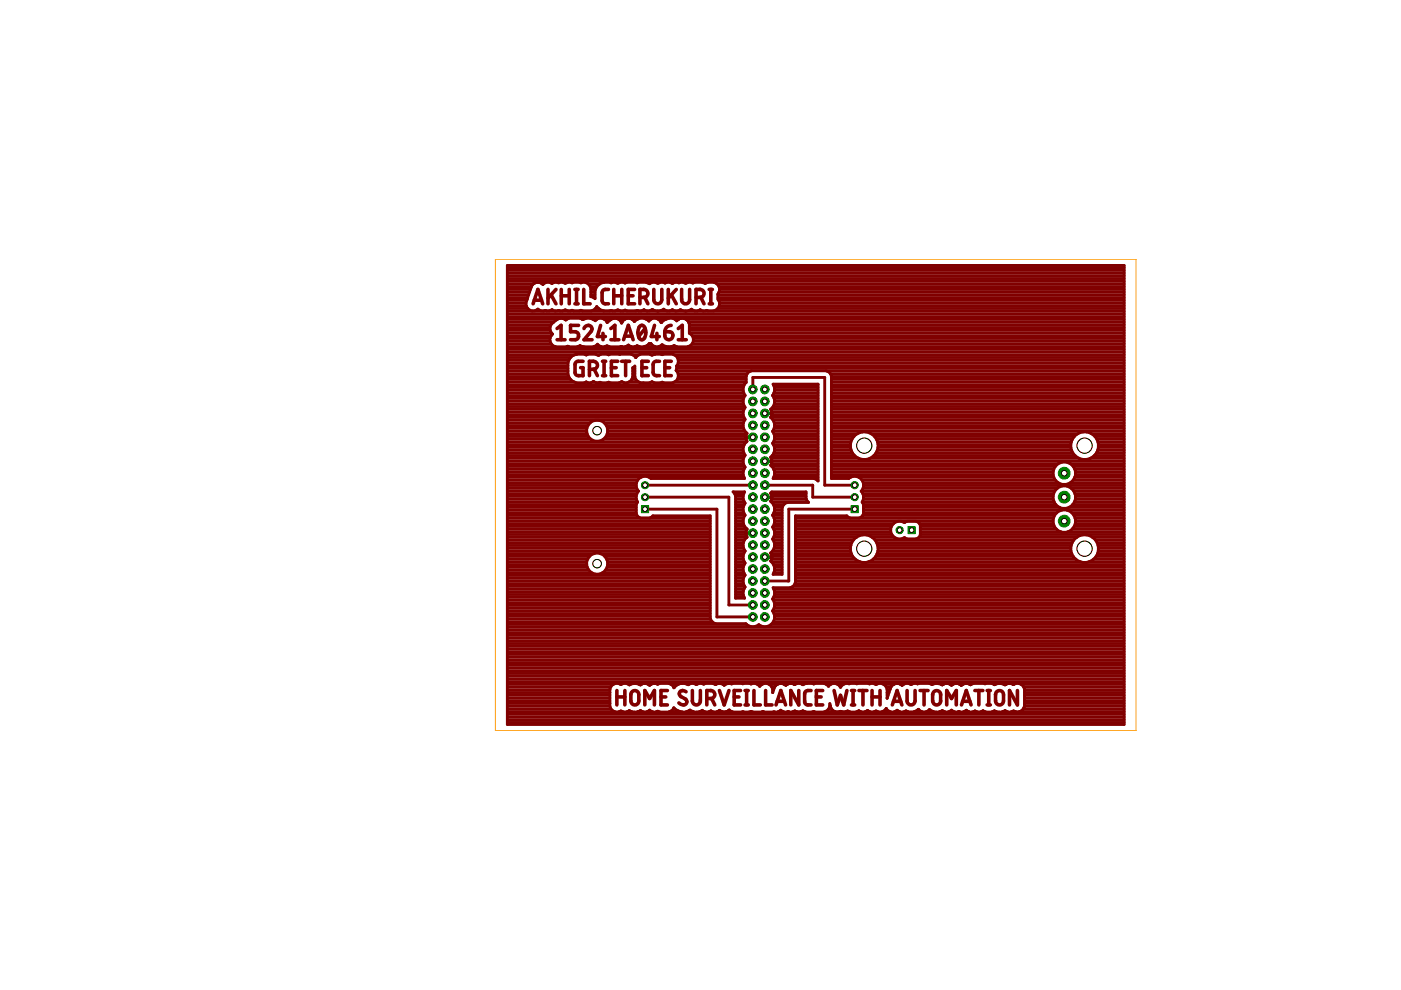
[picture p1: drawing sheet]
<svg xmlns="http://www.w3.org/2000/svg" width="297mm" height="210mm" viewBox="0 0 297 210" stroke-linecap="round" stroke-linejoin="round" font-family="sans-serif">
<g fill="none" stroke="#800000" stroke-width=".76">
<path d="M113 64.4l1-3 1.1 3M113.3 63.6h1.5M116.2 61.4v3M116.9 62.5l1 1.9M117.9 61.4l-1.7 1.8M118.1 69.7l.9-.7v3M118.1 72h1.7M119 61.4v3M119 62.7h1.7M120.7 61.4v3M121.9 64.4h.7M121.9 61.4h.7"/>
<path d="M122.2 61.4v3M122.7 69h-1.7v1.3h1a.86 .86 0 0 1 .7 .9 .86 .86 0 0 1-.7 .8h-1M123.6 76.6h-1.2l-.5 .5v2.1l.3 .3 1.4 .2v-1.7h-.5M123.8 61.4v3h1.3M123.8 69.7a.83 .83 0 0 1 1.2-.7 .83 .83 0 0 1 .3 1.3l-1.5 1.7h1.7M125 78.3a1.51 1.51 0 0 0 1.4-.3 .83 .83 0 0 0 .2-.9 .83 .83 0 0 0-.8-.5h-.8v3.1M126 78.3l.7 1.4M127.3 69l-.6 2.4h1.7M127.7 79.7h.7M127.7 76.6h.7M127.8 70.7v1.3M128.1 76.6v3.1"/>
<path d="M129 61.4a1.19 1.19 0 0 0-1.2 .2l-.1 .4v1.9l.4 .5h.9M129.5 72h1.7M129.5 69.7l.9-.7v3M129.6 78h1M130.1 62.7h1.7M130.1 61.4v3M131 76.6h-1.4v3.1h1.4M131.8 76.6h1.7M131.8 61.4v3M132.2 72l1-3 1 3M132.5 71.3h1.5M132.7 76.6v3.1"/>
<path d="M133.2 62.7h1M134.6 61.4h-1.4v3h1.4M135.6 69.2a.7 .7 0 0 1 .8-.2 .7 .7 0 0 1 .4 .8 1.97 1.97 0 0 1-.5 2.2h-.2a1.43 1.43 0 0 1-.8-1.9zM135.7 63.1h.8a.85 .85 0 0 0 .9-.9 .85 .85 0 0 0-.9-.8h-.8v3M136.1 78h1M136.7 63.1l.7 1.3M136.8 69.7l-1.4 1.7M137.5 76.6h-1.4v3.1h1.4M138.6 61.4v2.2a.85 .85 0 0 0 .9 .8 .85 .85 0 0 0 .8-.8v-2.2M138.8 69l-.7 2.4h1.7M139.3 70.7v1.3M139.8 76.6h-.9l-.4 .5v1.9l.1 .4a1.19 1.19 0 0 0 1.2 .3"/>
<path d="M140.9 70.3h1.1a.85 .85 0 0 1 .7 1 .85 .85 0 0 1-.9 .7 .85 .85 0 0 1-.9-.8zM141 78h1M141.7 61.4v3M142.3 69l-.6 .1-.5 .4-.3 .8M142.3 76.6h-1.3v3.1h1.3M142.4 62.5l1 1.9M143.4 61.4l-1.7 1.8M143.8 72h1.7M143.8 69.7l.9-.7v3M144.5 61.4v2.2a.85 .85 0 0 0 .9 .8 .85 .85 0 0 0 .8-.8v-2.2M147.6 63.1h.8a.85 .85 0 0 0 .9-.9 .85 .85 0 0 0-.9-.8h-.8v3M148.6 63.1l.7 1.3"/>
<path d="M150.4 64.4h.6M150.4 61.4h.6M150.7 61.4v3M130.8 146.4v3.1M130.8 147.8h1.7M132.5 146.4v3.1M134 146.6a.84 .84 0 0 1 1-.1 .84 .84 0 0 1 .4 .8v1.3a.85 .85 0 0 1-.8 .9 .85 .85 0 0 1-.8-.9v-1.3zM136.7 149.5v-3.1l1 1.7 1-1.7v3.1M140.1 147.8h1.1M141.5 146.4h-1.4v3.1h1.4M145.5 146.7a.79 .79 0 0 0-1-.3 .79 .79 0 0 0-.4 .9l.3 .4 .9 .5a.73 .73 0 0 1 .2 1 .73 .73 0 0 1-1.1 .2l-.5-.4M146.8 146.4v2.2a.85 .85 0 0 0 .8 .9 .85 .85 0 0 0 .9-.9v-2.2"/>
<path d="M149.9 148.1h.8a.85 .85 0 0 0 .9-.8 .85 .85 0 0 0-.9-.9h-.8v3.1M150.9 148.1l.7 1.4M152.5 146.4l1 3.1 1.1-3.1M155.7 147.8h1M157 146.4h-1.3v3.1h1.3M158 149.5h.6M158 146.4h.6M158.3 146.4v3.1M159.9 146.4v3.1h1.3M162.3 146.4v3.1h1.4M164.5 149.5l1-3.1 1.1 3.1M164.8 148.7h1.5"/>
<path d="M169.4 146.4v3.1l-1.7-3.1v3.1M172 146.4a1.19 1.19 0 0 0-1.3 .3l-.1 .4v1.9l.5 .4 .9 .1M173.1 147.8h1M174.4 146.4h-1.3v3.1h1.3M176.8 146.4l.7 3.1 .7-2.1 .7 2.1 .7-3.1M180.5 149.5h.7M180.5 146.4h.7M180.9 146.4v3.1M182.1 146.4h1.7M183 146.4v3.1M184.9 147.8h1.7M184.9 146.4v3.1"/>
<path d="M186.6 146.4v3.1M189.2 149.5l1-3.1 1 3.1M189.4 148.7h1.6M192.3 146.4v2.2a.85 .85 0 0 0 .9 .9 .85 .85 0 0 0 .8-.9v-2.2M195.1 146.4h1.7M195.9 146.4v3.1M198 146.6a.84 .84 0 0 1 .9-.1 .84 .84 0 0 1 .5 .8v1.3a.85 .85 0 0 1-.8 .9 .85 .85 0 0 1-.9-.9v-1.3zM200.7 149.5v-3.1l1 1.7 1.1-1.7v3.1M203.9 149.5l1-3.1 1 3.1M204.1 148.7h1.5M206.7 146.4h1.7M207.5 146.4v3.1"/>
<path d="M209.3 149.5h.7M209.3 146.4h.7M209.6 146.4v3.1M211.4 146.6a.84 .84 0 0 1 .9-.1 .84 .84 0 0 1 .5 .8v1.3a.85 .85 0 0 1-.9 .9 .85 .85 0 0 1-.8-.9v-1.3zM215.7 146.4v3.1l-1.7-3.1v3.1"/>
</g>
<g fill="none" stroke="#800000" stroke-width=".61">
<path d="M107.6 56.3h130.7v97.3h-130.7zM107.6 59.6h130.7M107.6 59.1h130.7M107.6 58.5h130.7M107.6 57.9h130.7M107.6 57.3h130.7M107.6 56.7h130.7M128 59.9h.1M107.6 60.2h5.5M107.6 67.7h10.5M107.6 72.9h9.3M107.6 79.8h13"/>
<path d="M107.6 79.3h12.8M107.6 78.7h12.8M107.6 78.1h12.8M107.6 77.5h12.8M107.6 76.9h12.8M107.6 76.4h13M107.6 75.8h13.4M107.6 75.2h14.3M107.6 74.6h130.7M107.6 74.1h130.7M107.6 73.5h10.1M107.6 72.3h9"/>
<path d="M107.6 71.8h9M107.6 71.2h9.2M107.6 70.6h9.3M107.6 70h9M107.6 69.4h9M107.6 68.9h9.2M107.6 68.3h9.8M107.6 67.1h130.7M107.6 66.5h130.7M107.6 66h130.7M107.6 65.4h4.3M107.6 64.8h3.9"/>
<path d="M107.6 64.2h3.9M107.6 63.7h4.1M107.6 63.1h4.3M107.6 62.5h4.5M107.6 61.9h4.7M107.6 61.4h4.9M107.6 60.8h5M111.5 64.2v.6M111.5 64.8a1.51 1.51 0 0 0 2.5 .7 1.37 1.37 0 0 0 1.6 .3l.9 .1 .5-.2M115 60.2h.2M115.1 60.3a1.51 1.51 0 0 0-2.5 .8l-1.1 3.1M115.1 60.3h.1"/>
<path d="M116.6 72.3l.6 1 .6 .2h2.3l.3-.1 .2 .1h1.8l.6-.2M116.8 71.2l-.2 .5v.6M117 60.1a1.44 1.44 0 0 0-1.9 .2M117 60.1l.5-.2h.6l.3 .1 .9-.1 .5 .2 .6-.2 .9 .1 1.6-.1 .3 .1a1.47 1.47 0 0 1 2.1 1.1v1.8l.9 .4v-1.7l.3-.8M117 60.1h.1M117.1 65.7h-.1M118.1 67.7l.7-.2 1 .2M118.1 67.7a2.35 2.35 0 0 0-1.5 2.1l.2 .6 .4 .4-.4 .4M119.8 67.7h.3M119.8 67.7l.2 .2 .1-.2M120.1 67.7l.5-.2h2.4l.5 .2M120.2 73.5h.4"/>
<path d="M120.7 76.1h.1M120.7 76.1l-.3 .7v2.6l.3 .8M121.3 75.4h.1M121.3 75.4l-.6 .7M122.3 75.1h.1M122.5 73.5h.9M123 73.3h.1M123.5 67.7h.2M123.5 67.7h.1M123.6 67.7h.1M124.2 75.2h.2M124.7 60.2h2.4"/>
<path d="M125.1 60.8h1.4M125.3 62.5h.9M125.3 61.9h.9M125.3 61.4h1M125.8 67.7h.8M125.8 67.7l-.7-.2h-.7l-.8 .2M125.8 67.7l.4 .3a1.47 1.47 0 0 1 2.5 .4l.8-.7M125.8 63.1h.4M125.9 73.5h1.5M126.3 65.4h.6M126.5 60.8h.1M126.6 75.2h.6"/>
<path d="M126.9 75.3l-.7-.2h-1.5l-.4 .2-.4-.2h-1.7l-.9 .3M126.9 75.3v.1M127.1 65.6l-.6-.6-.5 .7-.6 .2h-1.9l-.3-.1-.3 .1-1.6-.1-.9 .1-.6-.2-.5 .2-.9-.1a1.32 1.32 0 0 1-1.3-.1M127.1 65.6l.8 .3h2.6l.5-.2 .5 .2 1-.2 .4 .2h3.1l.5-.2M127.1 60.2l-.6 .6M127.1 65.6h.1M128.1 67.7h1.4M128.3 73.5h.8M128.7 68.3h.1M129 75.2h.1M129 75.2l-1.6-.1-.5 .2M129 75.2l.3-.1h4.5l.6 .2 .4 .5"/>
<path d="M129.5 67.7a1.59 1.59 0 0 1 2.2 .6M131.2 67.7h1.2M131.6 73.5h.2M131.7 68.3h.2M132.7 73.5h1.1M134 67.7h1.1M134.1 75.2h1.4M134.2 79.8h.4M134.2 79.3h.4M134.2 78.7h.4M134.2 78.1h.4M134.6 73.5h1"/>
<path d="M134.8 75.8h.1M134.8 75.8l.5-.5 .5-.2h2l.4 .2 .5-.2h3.9a1.58 1.58 0 0 1 .9 2.6l-.2 .8a1.52 1.52 0 0 1-.7 2.7h-1.9l-.3-.2-1.7 .2-.5-.3-.4 .3h-2l-.5-.3-.5-.4-.2-.6v-2.3l-.4 .4v1.9a1.51 1.51 0 0 1-2.4 1l-.5 .3-4.1-.2a1.51 1.51 0 0 1-1.4-.1l-.5 .3-1-.2M134.8 67.8l-.3 .4a1.51 1.51 0 0 0-1.5-.7 1.51 1.51 0 0 0-1.2 1l-.1-.2M134.8 67.8l.8-.3h.9l.9 .3M134.8 67.8h.1M136.5 65.7h.1M136.5 65.7a1.47 1.47 0 0 0 1.8-.1l.3 .2M136.6 73.5h2.3M137 67.7h1M137.4 73.2l-.9 .3h-.9l-.5-.2a1.78 1.78 0 0 1-1.9-.1l-.6 .3-.6 .1-2.8-.1-.5-.2a1.47 1.47 0 0 1-2-.3l-.9 .5-2.2 .1-.6-.3M137.4 73.2h.1M137.4 67.8l.2 .3a1.48 1.48 0 0 1 2.6 .3l.1-.1"/>
<path d="M137.4 67.8h.1M137.6 72.9h.4a1.5 1.5 0 0 0 2.4 .2l.6 .3M137.8 72.9l-.4 .3M137.9 72.9h.1M138 75.2h.5M138.6 65.8h.1M138.6 65.8l.9 .2M138.9 75.1h.1M139.5 66h.1M139.6 67.7h1.6M139.7 73.5h1.7M140.1 68.3h.2"/>
<path d="M140.3 65.8h.1M140.3 65.8l-.8 .2M140.3 68.3h.1M141 67.8h.1M141 73.4h.1M141 73.4l.8 .2M141 67.8l-.7 .5M141.8 73.6h.1M142.3 73.5h1.1M142.6 65.7a1.46 1.46 0 0 1-1.9-.1l-.4 .2M142.6 60.1h.1M142.6 65.7h.1"/>
<path d="M142.6 65.7a1.4 1.4 0 0 0 1.7-.1l.2 .2M142.6 60.1l-.6-.2-1 .1-1-.1-.5 .2a1.45 1.45 0 0 0-1.8 .1l-.8-.3h-1.5l-.3 .1-.2-.1h-2l-.4 .1-1-.1-.5 .2-.5-.2-.9 .1-1.7-.1-.8 .3M142.6 60.1l.4-.2h.6l.4 .1 .8-.1 .6 .2 .5-.2 1 .1 .4-.1h1.5l.7 .2M142.6 73.4h.1M142.6 73.4l-.8 .2M142.9 75.2h95.4M143.2 67.7h.6M143.2 67.7l-.6-.2h-.7l-.9 .3M143.2 67.7l.3 .3 .3-.3M143.5 78.7h15.7M143.5 78.1h94.8M143.5 77.5h94.8"/>
<path d="M143.6 75.8h94.7M143.8 79.3h14.6M143.8 76.9h94.5M143.8 67.7l.7-.2 1 .2M143.8 79.8h14.4M143.8 76.4h94.5M144.5 65.8h.1M144.5 65.8l.9 .2M145.4 66h.1M145.5 67.7h92.8M145.5 67.7l.5 .6M145.9 73.5h92.4"/>
<path d="M146 68.3l.2 .6M146 68.3h92.3M146.2 70.6h92.1M146.2 70h92.1M146.2 69.4h92.1M146.2 68.9v1.8l.6 .5M146.2 65.8h.1M146.2 65.8l-.8 .2M146.2 68.9h92.1M146.7 72.9h91.6M146.8 72.9l-.5 .4-.5 .2h-2.3l-.6-.2-.3 .1M146.8 71.2l.2 .5v.6"/>
<path d="M146.8 71.2h91.5M147 72.3l-.2 .6M147 72.3h91.3M147 71.8h91.3M148.4 65.7a1.46 1.46 0 0 1-1.8-.1l-.4 .2M148.4 65.7h.1M149.5 60.1l.6-.2h1.2a1.52 1.52 0 0 1 .9 2.4v1.2a1.5 1.5 0 0 1-.9 2.4l-1.5-.1a1.32 1.32 0 0 1-1.4-.1M149.5 60.1h.1M152 60.2h86.3M152.2 65.4h86.1M152.2 63.1h86.1M152.2 62.5h86.1"/>
<path d="M152.4 63.7h85.9M152.4 61.9h85.9M152.4 60.8h85.9M152.5 64.8h85.8M152.5 64.2h85.8M152.5 61.4h85.8M175.3 78.7h63M176.1 79.3h62.2M176.3 79.8h62M107.6 99.5h50.2M107.6 98.9h50.2M107.6 98.3h50"/>
<path d="M107.6 97.7h50M107.6 97.2h50M107.6 96.6h50.3M107.6 96h50.1M107.6 95.4h50M107.6 94.8h50M107.6 94.3h50.2M107.6 93.7h50.7M107.6 93.1h17.7M107.6 92.5h17.1M107.6 92h16.9M107.6 91.4h16.8"/>
<path d="M107.6 90.8h16.8M107.6 90.2h17.1M107.6 89.7h17.5M107.6 89.1h50.3M107.6 88.5h50.2M107.6 87.9h50M107.6 87.4h50M107.6 86.8h50.2M107.6 86.2h50.2M107.6 85.6h50M107.6 85h50M107.6 84.5h50.1"/>
<path d="M107.6 83.9h50.3M107.6 83.3h50.1M107.6 82.7h50M107.6 82.1h50M107.6 81.6h50.2M107.6 81h14.2M107.6 80.4h13.4M120.7 80.2h.1M120.7 80.2l.6 .6M121.3 80.8l.9 .4h1.7l.4-.2M121.3 80.8h.1M124.3 81h.1"/>
<path d="M125.6 81h.4M128 93.1h30.2M128.1 89.7h29.5M128.5 92.5h29.6M128.6 90.2h29M128.7 92h29.6M128.8 90.8h28.8M128.8 91.4h29.1M131.7 81h.3M133.3 81h2.1M134 80.4h.8M138.1 81h.2"/>
<path d="M143 81h15.2M143.6 80.4h14.6M157.6 94.8v.9l.4 .8a1.97 1.97 0 0 0 0 2.6 1.99 1.99 0 0 0-.1 2.4h-19.9a1.87 1.87 0 0 0-2.6 0 1.87 1.87 0 0 0 0 2.6 1.85 1.85 0 0 0-.2 2.4l-.3 .5M157.6 82.1l.3-.7 .3-.3v-1.4l.2-.5 .4-.4 .5-.2h15.8l.6 .2 .4 .4 .2 .5v21.8h3.7a1.87 1.87 0 0 1 2.6 0 1.87 1.87 0 0 1 0 2.6 1.85 1.85 0 0 1 .2 2.4l.3 .5M157.6 82.1v.9l.4 .8a1.95 1.95 0 0 0 0 2.6 1.95 1.95 0 0 0 0 2.5 1.98 1.98 0 0 0-.1 2.5M157.9 91.4l.5 .5a1.45 1.45 0 0 0 0 1.7l-.5 .5-.3 .7M158.1 92.7h1.5M159.6 82.6v-2.6h15.3v22.9h6.3M159.6 92.7h.1M162.2 97.8h1.5M162.2 87.7h.1M162.2 97.8h.1"/>
<path d="M162.2 87.7h1.5M163.4 88.5a2.08 2.08 0 0 1 .5 2.9M163.4 88.5h10M163.4 86.8h10M163.5 97.2h9.9M163.6 98.3h9.8M163.6 98.9h9.8M163.6 87.9h9.8M163.6 87.4h9.8M163.7 97.7h9.7M163.7 96.6h9.7M163.9 83.9h9.5"/>
<path d="M163.9 91.4h9.5M163.9 91.4l-.1 .1 .4 .8v.8M163.9 89.1h9.5M163.9 86.2h9.5M164 94.3h9.4M164 93.7h9.4M164 81.6h9.4M164 99.5h9.4M164.1 96h9.3M164.1 92h9.3M164.1 83.3h9.3M164.1 90.8h9.3"/>
<path d="M164.1 84.5h9.3M164.2 89.7h9.2M164.2 85.6h9.2M164.2 82.1v.9l-.4 .8a2.24 2.24 0 0 1-.4 3.1 1.47 1.47 0 0 1 0 1.6M164.2 82.1l-.3-.7h9.5v20.6l-.8-.5h-8.7a2.25 2.25 0 0 0-.5-2.9 1.47 1.47 0 0 0 0-1.7l.5-.5 .3-.7v-.9M164.2 93.1l-.4 .9 .4 .8M164.2 95.4h9.2M164.2 94.8h9.2M164.2 93.1h9.2M164.2 92.5h9.2M164.2 90.2h9.2M164.2 85h9.2"/>
<path d="M164.2 82.7h9.2M164.2 82.1h9.2M176.3 99.5h47.1M176.3 98.9h47.4M176.3 98.3h48M176.3 97.7h62M176.3 97.2h5.7M176.3 96.6h4.9M176.3 96h4.4M176.3 95.4h4.2M176.3 94.8h4M176.3 94.3h4"/>
<path d="M176.3 93.7h4.1M176.3 93.1h4.4M176.3 92.5h4.8M176.3 92h5.5M176.3 91.4h62M176.3 90.8h62M176.3 90.2h62M176.3 89.7h62M176.3 89.1h62M176.3 88.5h62M176.3 87.9h62M176.3 87.4h62"/>
<path d="M176.3 86.8h62M176.3 86.2h62M176.3 85.6h62M176.3 85h62M176.3 84.5h62M176.3 83.9h62M176.3 83.3h62M176.3 82.7h62M176.3 82.1h62M176.3 81.6h62M176.3 81h62M176.3 80.4h62"/>
<path d="M184.5 97.2h44.2M184.7 92h43.8M185.3 96.6h42.6M185.4 92.5h42.4M185.7 96h41.8M185.8 93.1h41.6M186 95.4h41.2M186.1 93.7h41.1M186.2 94.8h40.8M186.2 94.3h40.8M224.3 98.3a2.41 2.41 0 0 0-.7 3.4 2.41 2.41 0 0 0 3.4 .6M224.3 98.3l.9-.3h.9l.9 .3"/>
<path d="M226.9 98.3h11.4M227 98.3a2.41 2.41 0 0 1 0 4M227.5 98.9h10.8M227.9 99.5h10.4M231.2 97.2h7.1M231.4 92h6.9M232 96.6h6.3M232.1 92.5h6.2M232.5 96h5.8M232.5 93.1h5.8M232.7 95.4h5.6M232.8 93.7h5.5"/>
<path d="M232.9 94.8h5.4M232.9 94.3h5.4M107.6 108.1h27.3M107.6 119.7h16.8M107.6 119.1h16.8M107.6 118.5h17M107.6 118h17.4M107.6 117.4h18.3M107.6 116.8h43M107.6 116.2h43M107.6 115.7h43M107.6 115.1h43"/>
<path d="M107.6 114.5h43M107.6 113.9h43M107.6 113.3h43M107.6 112.8h43M107.6 112.2h43M107.6 111.6h43M107.6 111h43M107.6 110.4h43M107.6 109.9h43M107.6 109.3h27.4M107.6 108.7h27.3M107.6 107.6h27.3"/>
<path d="M107.6 107h27.3M107.6 106.4h27.5M107.6 105.8h27.3M107.6 105.2h27.3M107.6 104.7h27.4M107.6 104.1h27.7M107.6 103.5h27.4M107.6 102.9h27.3M107.6 102.4h27.4M107.6 101.8h27.6M107.6 101.2h28.3M107.6 100.6h50"/>
<path d="M107.6 100.1h50M127.3 117.4h23.3M128.2 118h22.4M128.6 118.5h22M128.8 119.7h21.8M128.8 119.1h21.8M134.9 107v1.9l.2 .4 .7 .5h1.9l.7-.4h12.2v21.7l.2 .5 .4 .4 .5 .2h6.4a1.96 1.96 0 0 0 2.8 .2 2.07 2.07 0 0 0 2.7-.1 2.07 2.07 0 0 0 .2-2.8 2.05 2.05 0 0 0 0-2.5 2.04 2.04 0 0 0 .1-2.4h3.6l.5-.2 .4-.4 .3-.5v-14.1h10.8l.7 .4h2l.7-.5 .2-.4v-1.9M136.8 105.4h17.7v22.9h5.1M136.8 102.9h22.8M136.8 107.9h15.2v22.9h7.6M137.6 101.2h20.2M155.8 104.7h1.9"/>
<path d="M156 108.1h1.6M156 119.7h1.8M156 119.1h1.8M156 118.5h1.6M156 118h1.6M156 117.4h1.7M156 116.8h1.9M156 116.2h1.7M156 115.7h1.6M156 115.1h1.6M156 114.5h1.8M156 113.9h2.4"/>
<path d="M156 113.3h2.2M156 112.8h2.1M156 112.2h2.4M156 111.6h1.9M156 111h1.6M156 110.4h1.6M156 109.9h1.6M156 109.3h1.9M156 108.7h1.7M156 107.6h1.6M156 107h1.8M156 106.4h1.8"/>
<path d="M156 105.8h1.6M156 105.2h1.6M157.6 105.8v-.8l.3-.7h-2.5l.6 .8v21.7h1.9a1.95 1.95 0 0 1 .1-2.3 2 2 0 0 1-.1-2.5M157.6 107.5v.9l.4 .8a2.01 2.01 0 0 0 .4 3M157.6 105.8l.4 .9-.4 .8M157.6 118.5l.4 .9-.4 .8M158.1 113l1.5 .1M158.4 113.9a2.02 2.02 0 0 0-.4 2.9l-.4 .9v.8M158.4 112.2l-.3 .7 .3 1M162.2 105.4h.1M162.2 105.4h1.5M162.2 102.9h10.1v2.5h8.9"/>
<path d="M163.4 117.3a1.47 1.47 0 0 1 0 1.7l.5 .5 .3 .7M163.5 117.4h2.3M163.5 104.7h7.4M163.5 106.4h7.8M163.5 119.1h2.3M163.6 118.5h2.2M163.6 105.8h7.3M163.7 118.1h-1.5M163.7 118h2.1M163.7 105.2h7.2M163.8 116.8h2M163.9 109.3h1.9"/>
<path d="M163.9 114.5h1.9M163.9 111.6h1.9M164 107h2.2M164 119.7h1.8M164 113.9h1.8M164 101.2h9.4M164 112.2h1.8M164.1 108.7h1.7M164.1 116.2h1.7M164.1 109.9h1.7M164.2 115.1h1.6M164.2 111h1.6"/>
<path d="M164.2 107.5v.9l-.4 .8a2.05 2.05 0 0 1 0 2.6 2.05 2.05 0 0 1 0 2.5 2.24 2.24 0 0 1-.4 3M164.2 107.5l-.3-.7-.5-.5a1.45 1.45 0 0 0 0-1.7l.2-.3h7.3v1.4l.5 .8h-4.4l-.6 .2-.4 .4-.2 .6v14.1h-1.9l.3-.7v-.9M164.2 108.1h1.6M164.2 115.7h1.6M164.2 113.3h1.6M164.2 112.8h1.6M164.2 110.4h1.6M164.2 107.6h1.7M164.2 100.6h9.2M164.2 100.1h9.2M168.7 119.7h69.6M168.7 119.1h13.6"/>
<path d="M168.7 118.5h12.6M168.7 118h12.1M168.7 117.4h11.8M168.7 116.8h11.6M168.7 116.2h11.6M168.7 115.7h11.7M168.7 115.1h11.9M168.7 114.5h12.3M168.7 113.9h12.9M168.7 113.3h20.4M168.7 112.8h20.1M168.7 112.2h20.1"/>
<path d="M168.7 111.6h20.3M168.7 111h20.8M168.7 110.4h54.6M168.7 109.9h54.7M173.2 101.8h.2M176.3 101.2h4M176.3 100.6h47M176.3 100.1h47M181.2 107.9h-14v15.3h-5M182.1 101.2h41.3M182.6 104.1h41M182.8 101.8h41"/>
<path d="M182.8 106.4h40.7M182.9 109.3h40.7M182.9 104.7h40.5M183 103.5h41.2M183 102.4h41.3M183 105.8h40.3M183.1 108.1h55.2M183.1 108.7h41M183.1 107.6h41.5M183.1 107h40.8M183.1 105.2h40.2M183.1 102.9h55.2"/>
<path d="M184.1 119.1h45M184.9 113.9h4.7M185.2 118.5h42.8M185.5 114.5h42.2M185.7 118h41.8M185.9 115.1h41.4M186 117.4h41.2M186.1 115.7h41M186.1 116.8h41M186.2 116.2h40.8M189.1 111.3a1.9 1.9 0 0 1 2.7-.5l.5-.3h1.9l.4 .2 .5 .7v2l-.5 .7-.4 .2h-1.9l-.5-.3a1.9 1.9 0 0 1-2.4-.3 1.9 1.9 0 0 1-.3-2.4zM194.8 113.9h33.5"/>
<path d="M195 111h28.3M195.1 113.3h43.2M195.1 112.8h29.8M195.1 112.2h28.9M195.1 111.6h28.4M223.3 105.9a2.4 2.4 0 0 0 2.3 1.9 2.4 2.4 0 0 0 2.4-1.9M223.6 104.1l-.3 .8v1M223.6 104.1a2.39 2.39 0 0 1 4 0M225.2 108.1a2.42 2.42 0 0 0-1.6 3.7 2.42 2.42 0 0 0 4.1 0 2.42 2.42 0 0 0-1.6-3.7M226.4 112.8h11.9M226.7 107.6h11.6M226.9 102.4h11.4"/>
<path d="M227.1 103.5h11.2M227.2 108.7h11.1M227.3 112.2h11M227.4 107h10.9M227.5 101.8h10.8M227.6 104.1l.4 .8v1M227.7 104.1h10.6M227.7 109.3h10.6M227.8 111.6h10.5M227.8 106.4h10.5M227.8 101.2h10.5M227.9 104.7h10.4"/>
<path d="M227.9 109.9h10.4M228 111h10.3M228 110.4h10.3M228 105.8h10.3M228 105.2h10.3M228 100.6h10.3M228 100.1h10.3M230.9 119.1h7.4M231.6 113.9h6.7M231.9 118.5h6.4M232.2 114.5h6.1M232.4 118h5.9"/>
<path d="M232.6 115.1h5.7M232.7 117.4h5.6M232.8 115.7h5.5M232.9 116.8h5.4M232.9 116.2h5.4M107.6 139.9h130.7M107.6 139.3h130.7M107.6 138.7h130.7M107.6 138.2h130.7M107.6 137.6h130.7M107.6 137h130.7M107.6 136.4h130.7"/>
<path d="M107.6 135.9h130.7M107.6 135.3h130.7M107.6 134.7h130.7M107.6 134.1h130.7M107.6 133.5h130.7M107.6 133h130.7M107.6 132.4h50.7M107.6 131.8h43.4M107.6 131.2h43M107.6 130.7h43M107.6 130.1h43M107.6 129.5h43"/>
<path d="M107.6 128.9h43M107.6 128.4h43M107.6 127.8h43M107.6 127.2h43M107.6 126.6h43M107.6 126h43M107.6 125.5h43M107.6 124.9h43M107.6 124.3h43M107.6 123.7h43M107.6 123.1h43M107.6 122.6h43"/>
<path d="M107.6 122h43M107.6 121.4h17.8M107.6 120.8h17.2M107.6 120.3h16.9M127.8 121.4h22.8M128.4 120.8h22.2M128.7 120.3h21.9M156 126.6h1.8M156 126h1.6M156 125.5h1.6M156 124.9h1.7M156 124.3h1.9"/>
<path d="M156 123.7h1.6M156 123.1h1.6M156 122.6h1.6M156 122h1.9M156 121.4h1.7M156 120.8h1.6M156 120.3h1.6M157.6 120.2v.9l.4 .8-.1 .1M163.5 132.4h74.8M163.8 129.5h74.5M163.9 127.2h74.4M164 131.8h74.3"/>
<path d="M164 126.6h74.3M164 124.9h74.3M164.1 121.4h1.7M164.1 130.1h74.2M164.1 128.9h74.2M164.2 127.8h74.1M164.2 131.2h74.1M164.2 130.7h74.1M164.2 128.4h74.1M164.2 126h74.1M164.2 125.5h74.1M164.2 120.8h1.6"/>
<path d="M164.2 120.3h1.6M168.1 124.3h70.2M168.6 123.7h69.7M168.7 123.1h69.6M168.7 122.6h69.6M168.7 122h69.6M168.7 121.4h69.6M168.7 120.8h69.6M168.7 120.3h69.6M107.6 150.9h22.7M107.6 145.1h22.4M107.6 153.2h130.7"/>
<path d="M107.6 152.6h130.7M107.6 152h130.7M107.6 151.4h130.7M107.6 150.3h21.9M107.6 149.7h21.7M107.6 149.1h21.7M107.6 148.6h21.7M107.6 148h21.7M107.6 147.4h21.7M107.6 146.8h21.7M107.6 146.3h21.7M107.6 145.7h21.9"/>
<path d="M107.6 144.5h130.7M107.6 144h130.7M107.6 143.4h130.7M107.6 142.8h130.7M107.6 142.2h130.7M107.6 141.6h130.7M107.6 141.1h130.7M107.6 140.5h130.7M129.5 150.3a1.51 1.51 0 0 0 2.1 .4 1.47 1.47 0 0 0 1.8-.1l1.2 .4M131.3 150.9h.7M131.6 145.1h.1M133 150.9h.9"/>
<path d="M133.2 145.1h.4M134.6 151h.1M134.6 144.9l-1.2 .3a1.47 1.47 0 0 0-1.8-.1 1.5 1.5 0 0 0-2.3 1v3.7l.2 .5M134.6 144.9l.8 .1M134.6 144.9h.1M135.3 150.9h.9M135.4 145h.1M135.4 145l.4 .2M135.6 145.1h.4M135.8 145.2l.4-.2 .6-.1 .9 .4M135.8 145.2h.1M137.2 150.9h1.1"/>
<path d="M137.5 145.1h.5M137.7 145.3h.1M138 145.1l.7-.2 .7 .2 .4-.2h2l.5 .2 .6 .7 .6-.6M138 145.1l-.3 .2M139.3 150.9h.3M142 150.9h2.3M142.2 145.1h1.6M142.8 150.3l-.5 .4-.5 .3h-2l-.4-.2a1.38 1.38 0 0 1-1.7-.2 1.41 1.41 0 0 1-1.9 0l-1.2 .4M142.8 150.3l.1-.2 .9 .6M142.8 150.3h.3M142.8 145.7h.2M143.5 145.2h.1"/>
<path d="M143.8 150.7v.1M144.4 144.9h.1M145.6 150.9h1.4M145.7 145.1h.3M146.2 150.6l-.8 .4h-.8l-.8-.3M146.2 150.6h.1M146.2 150.6l1.4 .4M147.5 145.1h.2M147.6 151h.1M148.3 150.9h1.1M150.3 150.9h.8M151.6 145.1h.2"/>
<path d="M151.8 145.1a3.6 3.6 0 0 0-2.6 0l-1-.2-.6 .2a1.42 1.42 0 0 0-1.7 .1l-.7-.3h-.9l-.8 .3M151.8 145.1a1.47 1.47 0 0 1 1.7 .2 1.42 1.42 0 0 1 1.6-.3l3.8-.1 .4 .1a1.4 1.4 0 0 1 1.8 .5 1.54 1.54 0 0 1 1.9-.5 1.54 1.54 0 0 1 .8 1.8M152.1 150.9h.9M153.2 145.1h.6M154.1 150.9h1.1M159.2 150.9h.1M160.6 145.1h1M161.7 150.9h.1M163.1 145.1h1.7M163.6 145.7h.6M163.8 146.8h.1M163.8 146.3h.2"/>
<path d="M164.2 145.6l-.4 1.2M164.8 145.1l.6-.2 .9 .2M164.8 145.1l-.6 .5M165.1 150.9h1M166.3 145.1a.57 .57 0 0 0 .9-.1l.8-.1 .4 .2a1.69 1.69 0 0 1 1.8 .1l.6-.3h1.5l.2 .1 .3-.1h1.9l.6 .2 .4 .4a1.47 1.47 0 0 1 2.5 .2 1.48 1.48 0 0 1 1.9-.7l5.1-.1 .5 .2a1.52 1.52 0 0 1 2.4 1v2l.8-2.5 .6-.5M166.3 145.1h.6M167 150.9h.2M168.1 150.9h.7M168.4 145.1h.2M168.8 150.9l-.3-.2-.5 .3-.9-.1a1.37 1.37 0 0 1-1.6-.3 1.66 1.66 0 0 1-1.5 .4h-4.4l-.3-.2-.4 .2h-3.5l-.8-.5a1.71 1.71 0 0 1-2.1 .2 1.48 1.48 0 0 1-1.8 0 1.43 1.43 0 0 1-1.8-.1l-.4 .3-.9 .1M169.9 150.9h.7M170.1 145.1h.3"/>
<path d="M171 144.9h.1M172.4 150.9h.2M174.9 150.9h2.1M175.2 145.1h.9M175.7 150.3l-.4 .4-.6 .3-2.2-.1a2.9 2.9 0 0 1-2.3-.2l-.5 .3-.9-.1M175.7 150.3h.6M175.9 149.7h.1M176 149.7l-.1-.5v.6l-.2 .5M176 149.7l.3 .7 .7 .5M177 150.9h2.5M177.6 145.1h1.2M178.1 150.9h.3"/>
<path d="M178.2 145.7h.1M179.5 150.9h.5M181.7 150.9h.8M183.5 150.9h.9M185.4 150.9h.7M185.6 145.1h.2M187.1 150.9h1.6M187.3 145.1h2.1M187.9 150.3a1.51 1.51 0 0 1-2.2 .4 1.44 1.44 0 0 1-1.8-.1 1.62 1.62 0 0 1-1.8 .1 3.1 3.1 0 0 1-2.5 .1l-.1 .1M187.9 150.3v-.1a1.45 1.45 0 0 0 2.3 .4 1.45 1.45 0 0 0 1.9 .1l1.1 .3M187.9 150.3h.1M187.9 145.7h1"/>
<path d="M188.1 148h.1M188.1 147.4h.2M188.1 146.8h.4M188.1 146.3h.6M189.5 145.1l.5-.2 1 .2M189.7 150.9h1M191 145.1h.6M191.7 150.9h.8M193.1 145.1h.2M193.2 151h.1M193.8 150.9h1.6M194.7 150.4a1.46 1.46 0 0 0 2.4 0l.7 .5 .8 .1"/>
<path d="M194.7 150.4l-.7 .5-.8 .1M194.7 150.4h.1M196.4 150.9h1.5M197.5 145.1h.1M197.8 145l-.2 .1-.5-.2h-3.4l-.5 .2a1.44 1.44 0 0 0-1.9 .3l-.3-.3M197.8 145h.1M198.6 151l1.2-.4a1.45 1.45 0 0 0 1.9 0 1.35 1.35 0 0 0 1.6 .3 1.37 1.37 0 0 0 1.6-.3 1.43 1.43 0 0 0 1.8 .1 1.62 1.62 0 0 0 1.7 0 2.31 2.31 0 0 0 2.4 0l1.1 .3M198.6 151h.1M198.6 144.9h.1M198.6 144.9l.8 .1M198.6 144.9l-.8 .1M199.3 150.9h.9"/>
<path d="M199.4 145h.1M199.4 145l.4 .2M199.5 145.1h.5M199.8 145.2h.1M201.2 150.9h1M201.5 145.1l-.5-.2h-.6l-.6 .3M201.5 145.1l.2 .2M201.5 145.1h.5M201.8 145.3h-.1M202 145.1l.5-.2h.6l.7 .5 .3-.3M202 145.1l-.2 .2M203.2 150.9h.2"/>
<path d="M203.5 145.1h.6M204.1 145.1l.6-.2 .9 .2M204.4 150.9h1M205.7 145.1h.3M206.4 150.9h.7M208 150.9h.8M210.5 150.9h.7M210.7 145.1h.3M211.1 145l-.3 .2-.5-.3h-3.9l-.6 .3-.2-.1M211.1 145h.1M211.9 151h.1M211.9 144.9l.8 .1"/>
<path d="M211.9 144.9h.1M211.9 144.9l-.8 .1M212.6 150.9h.9M212.7 145l.4 .2 .6-.3h.4l.7 .2a1.59 1.59 0 0 1 2.4 1v3.6M212.7 145h.1M212.9 145.1h.4M214.5 150.9h.7M214.8 145.1h.2M215.2 150.9l-.3-.1a1.79 1.79 0 0 1-1.8-.2l-1.2 .4M216.3 150.9h22M216.5 145.1h21.8M217 150.3l-.8 .6h-1"/>
<path d="M217 150.3h21.3M217 145.7h21.3M217.2 149.7l-.2 .6M217.2 149.7h21.1M217.2 149.1h21.1M217.2 148.6h21.1M217.2 148h21.1M217.2 147.4h21.1M217.2 146.8h21.1M217.2 146.3h21.1"/>
<circle cx="126.6" cy="91.3" r="2.26"/>
<circle cx="183.2" cy="94.5" r="2.94"/>
<circle cx="230" cy="94.5" r="2.94"/>
<circle cx="126.6" cy="119.5" r="2.26"/>
<circle cx="183.2" cy="116.3" r="2.94"/>
<circle cx="230" cy="116.3" r="2.94"/>
</g>
<circle cx="159.6" cy="82.6" r=".93" fill="#008000" stroke="#008000" stroke-width=".21"/>
<circle cx="159.6" cy="82.6" r=".51" fill="#fff" stroke="#000" stroke-width=".21"/>
<circle cx="162.2" cy="82.6" r=".93" fill="#008000" stroke="#008000" stroke-width=".21"/>
<circle cx="162.2" cy="82.6" r=".51" fill="#fff" stroke="#000" stroke-width=".21"/>
<circle cx="159.6" cy="85.1" r=".93" fill="#008000" stroke="#008000" stroke-width=".21"/>
<circle cx="159.6" cy="85.1" r=".51" fill="#fff" stroke="#000" stroke-width=".21"/>
<circle cx="162.2" cy="85.1" r=".93" fill="#008000" stroke="#008000" stroke-width=".21"/>
<circle cx="162.2" cy="85.1" r=".51" fill="#fff" stroke="#000" stroke-width=".21"/>
<circle cx="159.6" cy="87.7" r=".93" fill="#008000" stroke="#008000" stroke-width=".21"/>
<circle cx="159.6" cy="87.7" r=".51" fill="#fff" stroke="#000" stroke-width=".21"/>
<circle cx="162.2" cy="87.7" r=".93" fill="#008000" stroke="#008000" stroke-width=".21"/>
<circle cx="162.2" cy="87.7" r=".51" fill="#fff" stroke="#000" stroke-width=".21"/>
<circle cx="159.6" cy="90.2" r=".93" fill="#008000" stroke="#008000" stroke-width=".21"/>
<circle cx="159.6" cy="90.2" r=".51" fill="#fff" stroke="#000" stroke-width=".21"/>
<circle cx="162.2" cy="90.2" r=".93" fill="#008000" stroke="#008000" stroke-width=".21"/>
<circle cx="162.2" cy="90.2" r=".51" fill="#fff" stroke="#000" stroke-width=".21"/>
<circle cx="159.6" cy="92.7" r=".93" fill="#008000" stroke="#008000" stroke-width=".21"/>
<circle cx="159.6" cy="92.7" r=".51" fill="#fff" stroke="#000" stroke-width=".21"/>
<circle cx="162.2" cy="92.7" r=".93" fill="#008000" stroke="#008000" stroke-width=".21"/>
<circle cx="162.2" cy="92.7" r=".51" fill="#fff" stroke="#000" stroke-width=".21"/>
<circle cx="159.6" cy="95.3" r=".93" fill="#008000" stroke="#008000" stroke-width=".21"/>
<circle cx="159.6" cy="95.2" r=".51" fill="#fff" stroke="#000" stroke-width=".21"/>
<circle cx="162.2" cy="95.3" r=".93" fill="#008000" stroke="#008000" stroke-width=".21"/>
<circle cx="162.2" cy="95.2" r=".51" fill="#fff" stroke="#000" stroke-width=".21"/>
<circle cx="159.6" cy="97.8" r=".93" fill="#008000" stroke="#008000" stroke-width=".21"/>
<circle cx="159.6" cy="97.8" r=".51" fill="#fff" stroke="#000" stroke-width=".21"/>
<circle cx="162.2" cy="97.8" r=".93" fill="#008000" stroke="#008000" stroke-width=".21"/>
<circle cx="162.2" cy="97.8" r=".51" fill="#fff" stroke="#000" stroke-width=".21"/>
<circle cx="159.6" cy="100.3" r=".93" fill="#008000" stroke="#008000" stroke-width=".21"/>
<circle cx="159.6" cy="100.3" r=".51" fill="#fff" stroke="#000" stroke-width=".21"/>
<circle cx="162.2" cy="100.3" r=".93" fill="#008000" stroke="#008000" stroke-width=".21"/>
<circle cx="162.2" cy="100.3" r=".51" fill="#fff" stroke="#000" stroke-width=".21"/>
<circle cx="159.6" cy="102.9" r=".93" fill="#008000" stroke="#008000" stroke-width=".21"/>
<circle cx="159.6" cy="102.9" r=".51" fill="#fff" stroke="#000" stroke-width=".21"/>
<circle cx="162.2" cy="102.9" r=".93" fill="#008000" stroke="#008000" stroke-width=".21"/>
<circle cx="162.2" cy="102.9" r=".51" fill="#fff" stroke="#000" stroke-width=".21"/>
<circle cx="159.6" cy="105.4" r=".93" fill="#008000" stroke="#008000" stroke-width=".21"/>
<circle cx="159.6" cy="105.4" r=".51" fill="#fff" stroke="#000" stroke-width=".21"/>
<circle cx="162.2" cy="105.4" r=".93" fill="#008000" stroke="#008000" stroke-width=".21"/>
<circle cx="162.2" cy="105.4" r=".51" fill="#fff" stroke="#000" stroke-width=".21"/>
<circle cx="159.6" cy="108" r=".93" fill="#008000" stroke="#008000" stroke-width=".21"/>
<circle cx="159.6" cy="107.9" r=".51" fill="#fff" stroke="#000" stroke-width=".21"/>
<circle cx="162.2" cy="108" r=".93" fill="#008000" stroke="#008000" stroke-width=".21"/>
<circle cx="162.2" cy="107.9" r=".51" fill="#fff" stroke="#000" stroke-width=".21"/>
<circle cx="159.6" cy="110.5" r=".93" fill="#008000" stroke="#008000" stroke-width=".21"/>
<circle cx="159.6" cy="110.5" r=".51" fill="#fff" stroke="#000" stroke-width=".21"/>
<circle cx="162.2" cy="110.5" r=".93" fill="#008000" stroke="#008000" stroke-width=".21"/>
<circle cx="162.2" cy="110.5" r=".51" fill="#fff" stroke="#000" stroke-width=".21"/>
<circle cx="159.6" cy="113" r=".93" fill="#008000" stroke="#008000" stroke-width=".21"/>
<circle cx="159.6" cy="113" r=".51" fill="#fff" stroke="#000" stroke-width=".21"/>
<circle cx="162.2" cy="113" r=".93" fill="#008000" stroke="#008000" stroke-width=".21"/>
<circle cx="162.2" cy="113" r=".51" fill="#fff" stroke="#000" stroke-width=".21"/>
<circle cx="159.6" cy="115.6" r=".93" fill="#008000" stroke="#008000" stroke-width=".21"/>
<circle cx="159.6" cy="115.6" r=".51" fill="#fff" stroke="#000" stroke-width=".21"/>
<circle cx="162.2" cy="115.6" r=".93" fill="#008000" stroke="#008000" stroke-width=".21"/>
<circle cx="162.2" cy="115.6" r=".51" fill="#fff" stroke="#000" stroke-width=".21"/>
<circle cx="159.6" cy="118.1" r=".93" fill="#008000" stroke="#008000" stroke-width=".21"/>
<circle cx="159.6" cy="118.1" r=".51" fill="#fff" stroke="#000" stroke-width=".21"/>
<circle cx="162.2" cy="118.1" r=".93" fill="#008000" stroke="#008000" stroke-width=".21"/>
<circle cx="162.2" cy="118.1" r=".51" fill="#fff" stroke="#000" stroke-width=".21"/>
<circle cx="159.6" cy="120.7" r=".93" fill="#008000" stroke="#008000" stroke-width=".21"/>
<circle cx="159.6" cy="120.6" r=".51" fill="#fff" stroke="#000" stroke-width=".21"/>
<circle cx="162.2" cy="120.7" r=".93" fill="#008000" stroke="#008000" stroke-width=".21"/>
<circle cx="162.2" cy="120.6" r=".51" fill="#fff" stroke="#000" stroke-width=".21"/>
<circle cx="159.6" cy="123.2" r=".93" fill="#008000" stroke="#008000" stroke-width=".21"/>
<circle cx="159.6" cy="123.2" r=".51" fill="#fff" stroke="#000" stroke-width=".21"/>
<circle cx="162.2" cy="123.2" r=".93" fill="#008000" stroke="#008000" stroke-width=".21"/>
<circle cx="162.2" cy="123.2" r=".51" fill="#fff" stroke="#000" stroke-width=".21"/>
<circle cx="159.6" cy="125.7" r=".93" fill="#008000" stroke="#008000" stroke-width=".21"/>
<circle cx="159.6" cy="125.7" r=".51" fill="#fff" stroke="#000" stroke-width=".21"/>
<circle cx="162.2" cy="125.7" r=".93" fill="#008000" stroke="#008000" stroke-width=".21"/>
<circle cx="162.2" cy="125.7" r=".51" fill="#fff" stroke="#000" stroke-width=".21"/>
<circle cx="159.6" cy="128.3" r=".93" fill="#008000" stroke="#008000" stroke-width=".21"/>
<circle cx="159.6" cy="128.3" r=".51" fill="#fff" stroke="#000" stroke-width=".21"/>
<circle cx="162.2" cy="128.3" r=".93" fill="#008000" stroke="#008000" stroke-width=".21"/>
<circle cx="162.2" cy="128.3" r=".51" fill="#fff" stroke="#000" stroke-width=".21"/>
<circle cx="159.6" cy="130.8" r=".93" fill="#008000" stroke="#008000" stroke-width=".21"/>
<circle cx="159.6" cy="130.8" r=".51" fill="#fff" stroke="#000" stroke-width=".21"/>
<circle cx="162.2" cy="130.8" r=".93" fill="#008000" stroke="#008000" stroke-width=".21"/>
<circle cx="162.2" cy="130.8" r=".51" fill="#fff" stroke="#000" stroke-width=".21"/>
<path d="M136 107.2h1.5v1.5h-1.5z" fill="#008000" stroke="#008000" stroke-width=".21"/>
<circle cx="136.8" cy="107.9" r=".51" fill="#fff" stroke="#000" stroke-width=".21"/>
<circle cx="136.8" cy="105.4" r=".76" fill="#008000" stroke="#008000" stroke-width=".21"/>
<circle cx="136.8" cy="105.4" r=".51" fill="#fff" stroke="#000" stroke-width=".21"/>
<circle cx="136.8" cy="102.9" r=".76" fill="#008000" stroke="#008000" stroke-width=".21"/>
<circle cx="136.8" cy="102.9" r=".51" fill="#fff" stroke="#000" stroke-width=".21"/>
<path d="M180.4 107.2h1.6v1.5h-1.6z" fill="#008000" stroke="#008000" stroke-width=".21"/>
<circle cx="181.2" cy="107.9" r=".51" fill="#fff" stroke="#000" stroke-width=".21"/>
<circle cx="181.2" cy="105.4" r=".76" fill="#008000" stroke="#008000" stroke-width=".21"/>
<circle cx="181.2" cy="105.4" r=".51" fill="#fff" stroke="#000" stroke-width=".21"/>
<circle cx="181.2" cy="102.9" r=".76" fill="#008000" stroke="#008000" stroke-width=".21"/>
<circle cx="181.2" cy="102.9" r=".51" fill="#fff" stroke="#000" stroke-width=".21"/>
<path d="M192.5 111.6h1.5v1.6h-1.5z" fill="#008000" stroke="#008000" stroke-width=".21"/>
<circle cx="193.3" cy="112.4" r=".51" fill="#fff" stroke="#000" stroke-width=".21"/>
<circle cx="190.7" cy="112.4" r=".76" fill="#008000" stroke="#008000" stroke-width=".21"/>
<circle cx="190.7" cy="112.4" r=".51" fill="#fff" stroke="#000" stroke-width=".21"/>
<circle cx="225.6" cy="110.5" r="1.25" fill="#008000" stroke="#008000" stroke-width=".21"/>
<circle cx="225.6" cy="110.5" r=".59" fill="#fff" stroke="#000" stroke-width=".21"/>
<circle cx="225.6" cy="105.4" r="1.25" fill="#008000" stroke="#008000" stroke-width=".21"/>
<circle cx="225.6" cy="105.4" r=".59" fill="#fff" stroke="#000" stroke-width=".21"/>
<circle cx="225.6" cy="100.3" r="1.25" fill="#008000" stroke="#008000" stroke-width=".21"/>
<circle cx="225.6" cy="100.3" r=".59" fill="#fff" stroke="#000" stroke-width=".21"/>
<g fill="none" stroke="#f90" stroke-width=".21">
<path d="M105 55h135.9v99.9h-135.9z"/>
<circle cx="126.6" cy="119.5" r=".9"/>
</g>
<circle cx="126.6" cy="119.5" r=".9" fill="#fff" stroke="#000" stroke-width=".21"/>
<circle cx="126.6" cy="91.3" r=".9" fill="none" stroke="#f90" stroke-width=".21"/>
<circle cx="126.6" cy="91.3" r=".9" fill="#fff" stroke="#000" stroke-width=".21"/>
<circle cx="230" cy="116.3" r="1.61" fill="none" stroke="#f90" stroke-width=".21"/>
<circle cx="230" cy="116.3" r="1.61" fill="#fff" stroke="#000" stroke-width=".21"/>
<circle cx="183.2" cy="116.3" r="1.61" fill="none" stroke="#f90" stroke-width=".21"/>
<circle cx="183.2" cy="116.3" r="1.61" fill="#fff" stroke="#000" stroke-width=".21"/>
<circle cx="183.2" cy="94.5" r="1.61" fill="none" stroke="#f90" stroke-width=".21"/>
<circle cx="183.2" cy="94.5" r="1.61" fill="#fff" stroke="#000" stroke-width=".21"/>
<circle cx="230" cy="94.5" r="1.61" fill="none" stroke="#f90" stroke-width=".21"/>
<circle cx="230" cy="94.5" r="1.61" fill="#fff" stroke="#000" stroke-width=".21"/>
</svg>
